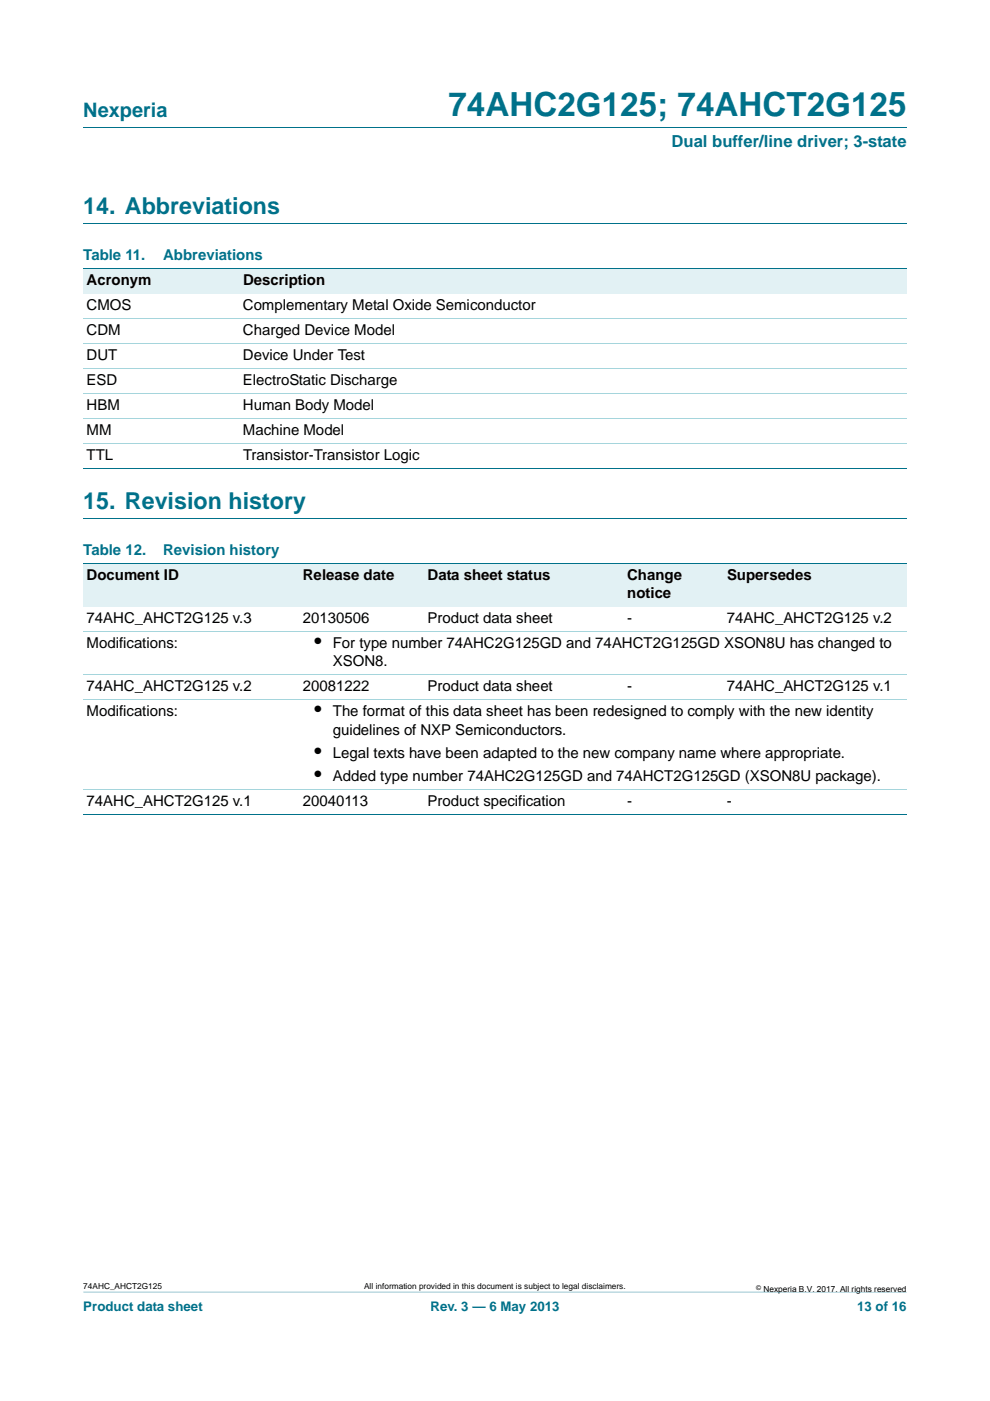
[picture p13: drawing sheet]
<svg xmlns="http://www.w3.org/2000/svg" width="210mm" height="297mm" viewBox="0 0 210 297" stroke-linecap="round" stroke-linejoin="round" font-family="sans-serif">
<defs><g id="words">
<text font-size="7" fill="#00718a" x="95.1" y="24.6">74AHC2G125; 74AHCT2G125</text>
<g font-size="4.9" fill="#00718a">
<text x="17.7" y="45.4">14. Abbreviations</text>
<text x="17.7" y="107.9">15. Revision history</text>
</g>
<text font-size="4.2" fill="#00718a" x="17.7" y="24.9">Nexperia</text>
<g font-size="4.2">
<text x="66.7" y="137.4">•</text>
<text x="66.7" y="151.9">•</text>
<text x="66.7" y="160.7">•</text>
<text x="66.7" y="165.6">•</text>
</g>
<text font-size="3.5" fill="#00718a" x="142.4" y="31.1">Dual buffer/line driver; 3-state</text>
<g font-size="3.2" fill="#00718a">
<text x="17.7" y="55.2">Table 11.</text>
<text x="34.6" y="55.2">Abbreviations</text>
<text x="17.7" y="117.7">Table 12.</text>
<text x="34.6" y="117.7">Revision history</text>
</g>
<g font-size="3.2">
<text x="18.4" y="65.8">CMOS</text>
<text x="18.4" y="60.5">Acronym</text>
<text x="51.5" y="65.8">Complementary Metal Oxide Semiconductor</text>
<text x="51.5" y="60.5">Description</text>
<text x="18.4" y="71.1">CDM</text>
<text x="51.5" y="71.1">Charged Device Model</text>
<text x="18.4" y="76.4">DUT</text>
<text x="51.5" y="76.4">Device Under Test</text>
<text x="18.4" y="81.7">ESD</text>
<text x="51.5" y="81.7">ElectroStatic Discharge</text>
<text x="18.4" y="87">HBM</text>
<text x="51.5" y="87">Human Body Model</text>
<text x="18.4" y="92.3">MM</text>
<text x="51.5" y="92.3">Machine Model</text>
<text x="18.4" y="97.5">TTL</text>
<text x="51.5" y="97.5">Transistor-Transistor Logic</text>
<text x="18.4" y="122.9">Document ID</text>
<text x="64.2" y="122.9">Release date</text>
<text x="90.7" y="122.9">Data sheet status</text>
<text x="133" y="122.9">Change</text>
<text x="154.2" y="122.9">Supersedes</text>
<text x="133" y="126.8">notice</text>
<text x="18.4" y="132.1">74AHC_AHCT2G125 v.3</text>
<text x="18.4" y="137.4">Modifications:</text>
<text x="64.2" y="132.1">20130506</text>
<text x="70.6" y="137.4">For type number 74AHC2G125GD and 74AHCT2G125GD XSON8U has changed to</text>
<text x="90.7" y="132.1">Product data sheet</text>
<text x="133" y="132.1">-</text>
<text x="154.2" y="132.1">74AHC_AHCT2G125 v.2</text>
<text x="70.6" y="141.3">XSON8.</text>
<text x="18.4" y="146.6">74AHC_AHCT2G125 v.2</text>
<text x="64.2" y="146.6">20081222</text>
<text x="90.7" y="146.6">Product data sheet</text>
<text x="133" y="146.6">-</text>
<text x="154.2" y="146.6">74AHC_AHCT2G125 v.1</text>
<text x="18.4" y="151.9">Modifications:</text>
<text x="70.6" y="151.9">The format of this data sheet has been redesigned to comply with the new identity</text>
<text x="70.6" y="155.7">guidelines of NXP Semiconductors.</text>
<text x="70.6" y="160.7">Legal texts have been adapted to the new company name where appropriate.</text>
<text x="70.6" y="165.6">Added type number 74AHC2G125GD and 74AHCT2G125GD (XSON8U package).</text>
<text x="18.4" y="170.9">74AHC_AHCT2G125 v.1</text>
<text x="64.2" y="170.9">20040113</text>
<text x="90.7" y="170.9">Product specification</text>
<text x="133" y="170.9">-</text>
<text x="154.2" y="170.9">-</text>
</g>
<g font-size="2.8" fill="#00718a">
<text x="17.7" y="277.9">Product data sheet</text>
<text x="91.3" y="277.9">Rev. 3 — 6 May 2013</text>
<text x="181.8" y="277.9">13 of 16</text>
</g>
<g font-size="1.8">
<text x="17.7" y="273.3">74AHC_AHCT2G125</text>
<text x="77.2" y="273.3">All information provided in this document is subject to legal disclaimers.</text>
<text x="161.9" y="273.9">Nexperia B.V. 2017. All rights reserved</text>
</g>
<text font-size="1.4" x="160.4" y="273.4">©</text>
</g></defs>
<path d="M17.7 273.9l174.6 .1z" fill="#00718a"/>
<path d="M17.7 27h174.6M17.7 47.4h174.6M17.7 109.9h174.6" fill="none" stroke="#00718a" stroke-width=".21"/>
<g fill="#e2f1f4">
<path d="M17.7 57h33.1v5.3h-33.1z"/>
<path d="M50.8 57h141.5v5.3h-141.5z"/>
<path d="M17.7 119.4h45.8v9.2h-45.8z"/>
<path d="M63.5 119.4h26.5v9.2h-26.5z"/>
<path d="M90 119.4h42.3v9.2h-42.3z"/>
<path d="M132.3 119.4h21.2v9.2h-21.2z"/>
<path d="M153.5 119.4h38.8v9.2h-38.8z"/>
</g>
<path d="M17.7 57h174.6M17.7 99.3h174.6M17.7 119.4h174.6M17.7 172.7h174.6" fill="none" stroke="#00718a" stroke-width=".21"/>
<path d="M17.7 67.5h174.6M17.7 72.8h174.6M17.7 78.1h174.6M17.7 83.4h174.6M17.7 88.7h174.6M17.7 94h174.6M17.7 133.9h174.6M17.7 143h174.6M17.7 148.3h174.6M17.7 167.4h174.6" fill="none" stroke="#a5d5dc" stroke-width=".21"/>
<use href="#words"/>
</svg>
